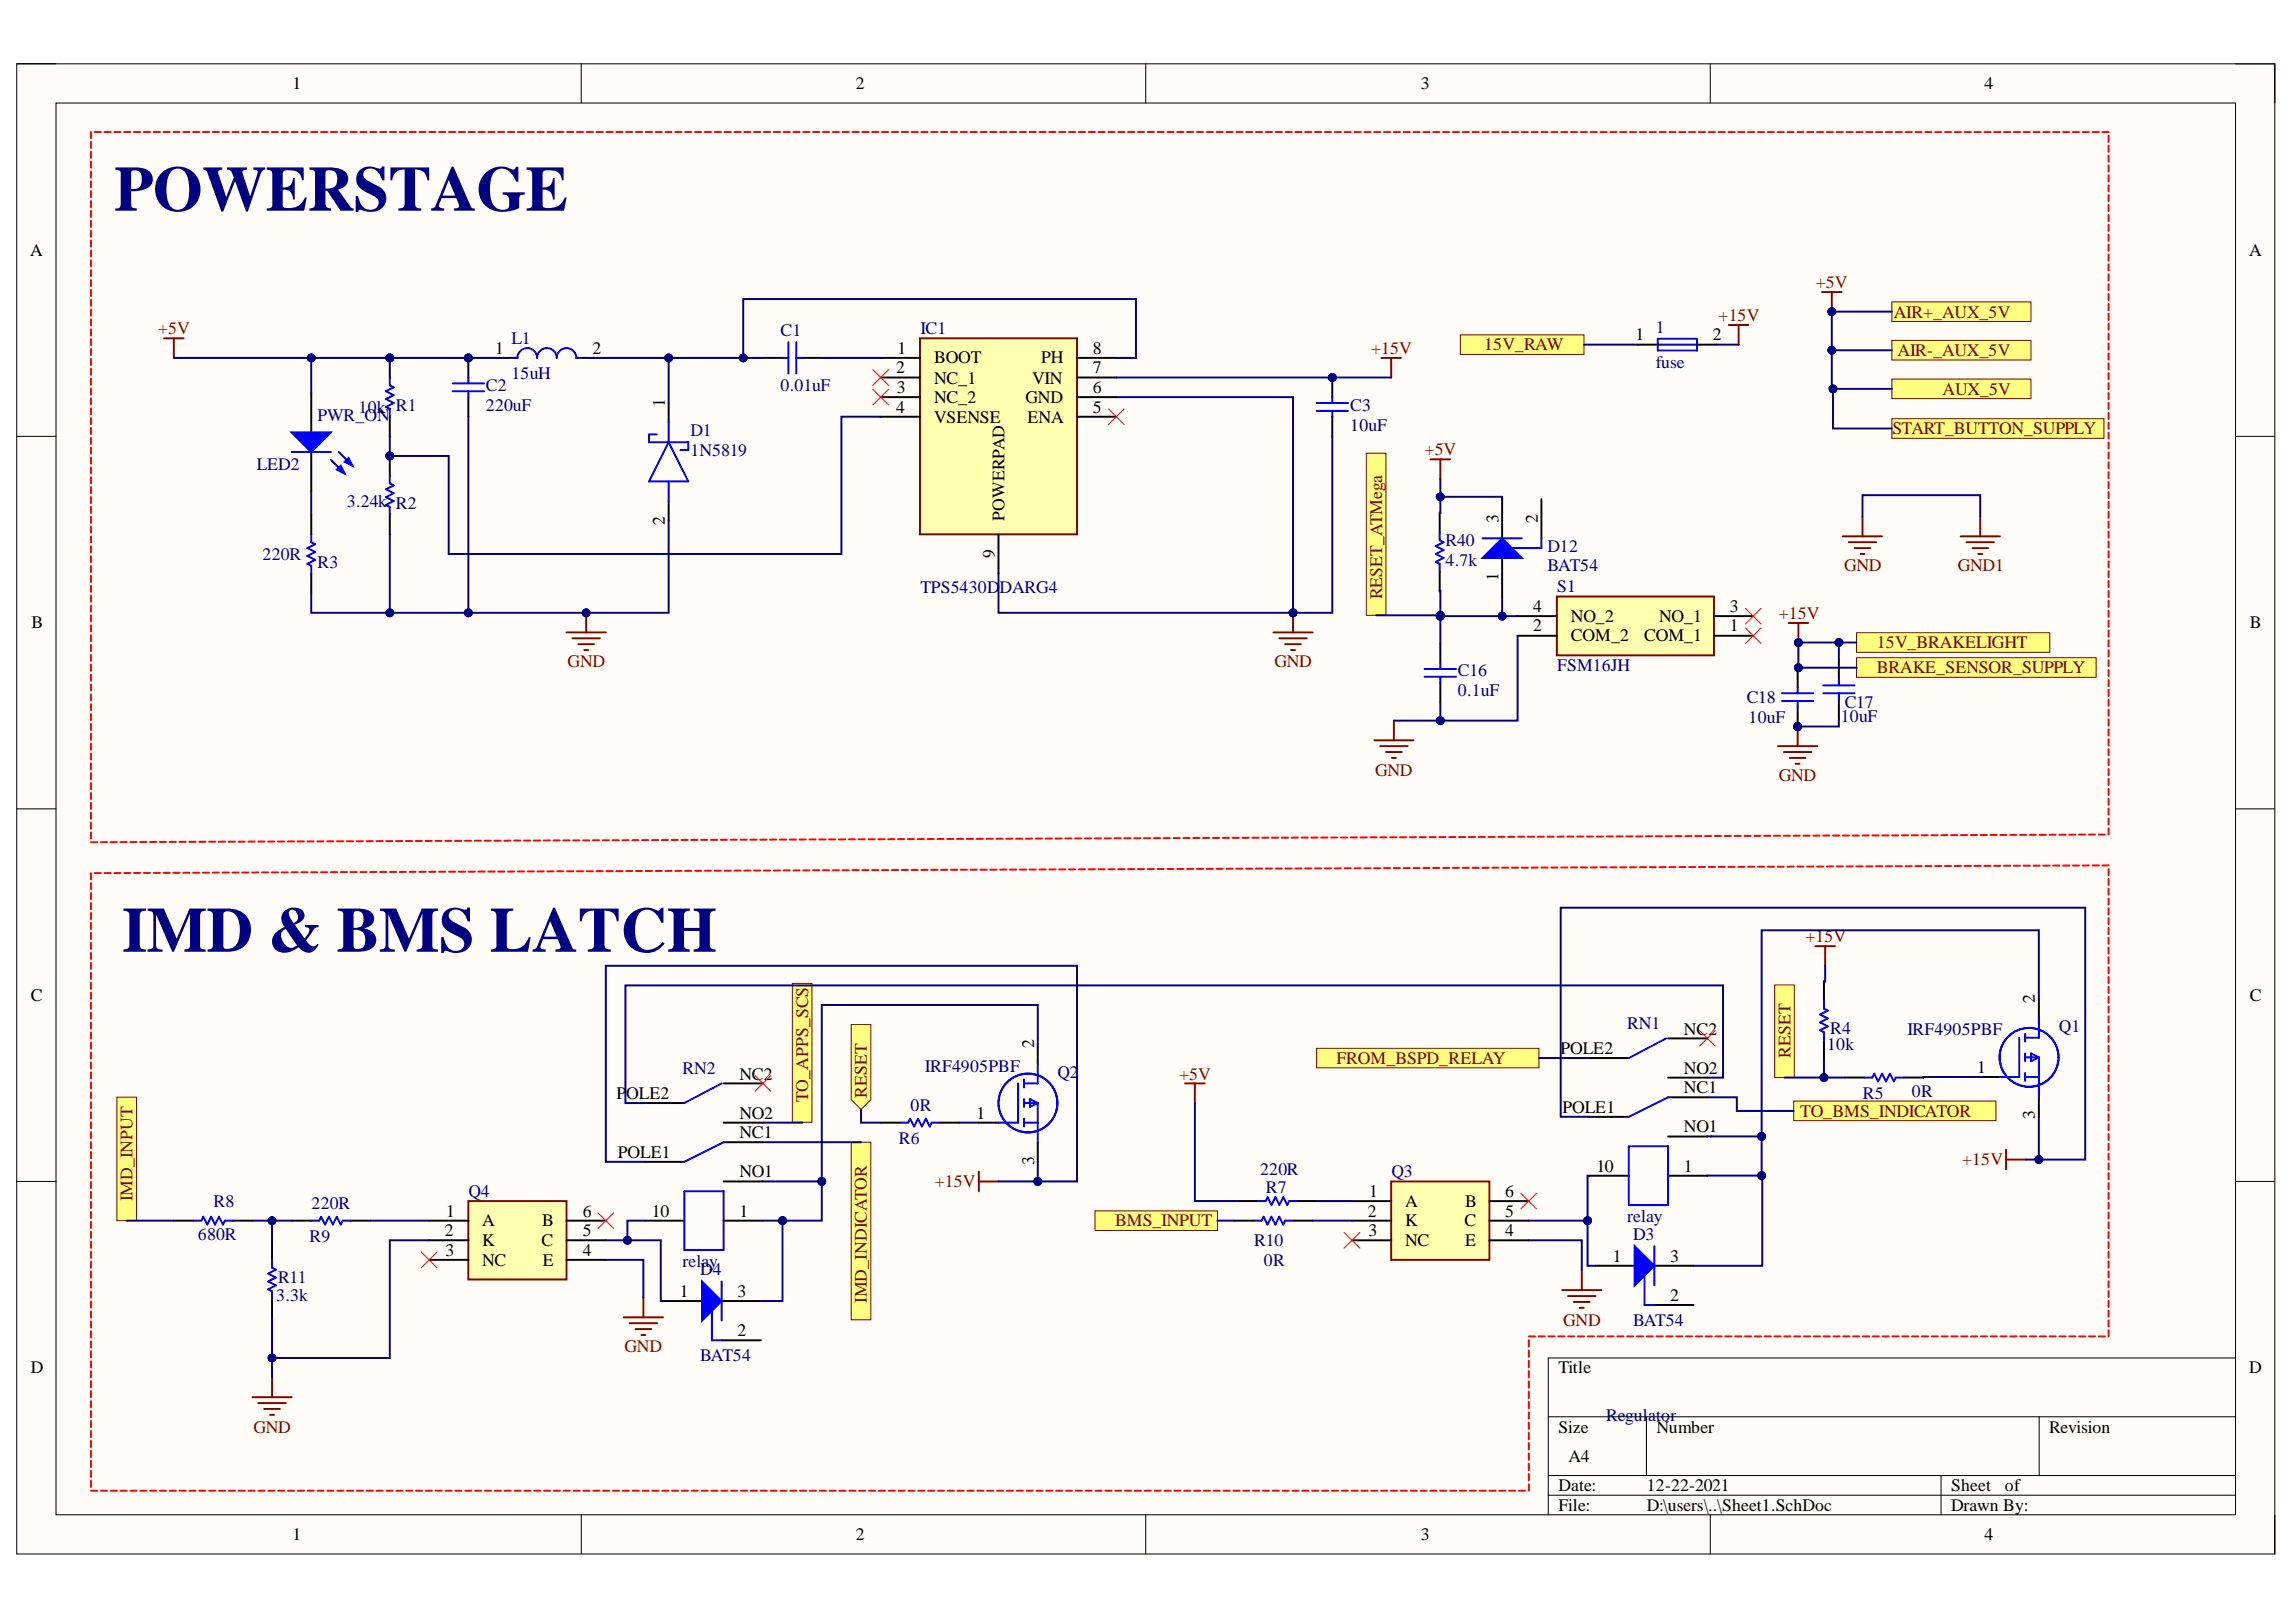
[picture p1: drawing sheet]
<svg xmlns="http://www.w3.org/2000/svg" width="297mm" height="210mm" viewBox="0 0 297 210" stroke-linecap="round" stroke-linejoin="round" font-family="sans-serif">
<defs><g id="words">
<g font-size="8.3" fill="#000080">
<text x="14.8" y="27.3">POWERSTAGE</text>
<text x="15.8" y="123.2">IMD &amp; BMS LATCH</text>
</g>
<g font-size="2.3">
<text x="37.9" y="11.6">1</text>
<text x="110.7" y="11.6">2</text>
<text x="183.8" y="11.6">3</text>
<text x="256.7" y="11.6">4</text>
<text x="3.9" y="33.1">A</text>
<text x="291" y="33.1">A</text>
<text x="64.1" y="45.8">1</text>
<text x="76.6" y="45.8">2</text>
<text x="116.1" y="45.8">1</text>
<text x="120.8" y="47">BOOT</text>
<text x="134.7" y="47">PH</text>
<text x="141.4" y="45.8">8</text>
<text x="211.6" y="44.1">1</text>
<text x="221.6" y="44.1">2</text>
<text x="86" y="52.7" transform="rotate(-90 86 52.7)">1</text>
<text x="115.9" y="48.3">2</text>
<text x="115.9" y="53.4">4</text>
<text x="116" y="50.9">3</text>
<text x="120.8" y="49.6">NC_1</text>
<text x="120.8" y="52.2">NC_2</text>
<text x="132.7" y="52.2">GND</text>
<text x="133.5" y="49.6">VIN</text>
<text x="141.4" y="48.3">7</text>
<text x="141.4" y="50.9">6</text>
<text x="141.4" y="53.4">5</text>
<text x="120.8" y="54.7">VSENSE</text>
<text x="132.9" y="54.7">ENA</text>
<text x="86" y="68" transform="rotate(-90 86 68)">2</text>
<text x="130" y="67.4" transform="rotate(-90 130 67.4)">POWERPAD</text>
<text x="193.9" y="67.6" transform="rotate(-90 193.9 67.6)">3</text>
<text x="198.9" y="67.6" transform="rotate(-90 198.9 67.6)">2</text>
<text x="128.7" y="72.3" transform="rotate(-90 128.7 72.3)">9</text>
<text x="193.9" y="75.1" transform="rotate(-90 193.9 75.1)">1</text>
<text x="4.1" y="81.3">B</text>
<text x="198.3" y="81.7">2</text>
<text x="198.3" y="79.2">4</text>
<text x="203.2" y="83">COM_2</text>
<text x="203.2" y="80.4">NO_2</text>
<text x="212.7" y="83">COM_1</text>
<text x="214.7" y="80.4">NO_1</text>
<text x="223.8" y="81.7">1</text>
<text x="223.8" y="79.2">3</text>
<text x="291" y="81.3">B</text>
<text x="4" y="129.5">C</text>
<text x="263.2" y="129.7" transform="rotate(-90 263.2 129.7)">2</text>
<text x="291" y="129.5">C</text>
<text x="133.8" y="135.7" transform="rotate(-90 133.8 135.7)">2</text>
<text x="201.9" y="136.4">POLE2</text>
<text x="217.9" y="133.9">NC2</text>
<text x="79.8" y="142.2">POLE2</text>
<text x="95.7" y="139.7">NC2</text>
<text x="217.9" y="141.5">NC1</text>
<text x="217.9" y="139">NO2</text>
<text x="255.8" y="138.9">1</text>
<text x="79.9" y="149.8">POLE1</text>
<text x="95.7" y="147.3">NC1</text>
<text x="95.7" y="144.8">NO2</text>
<text x="126.3" y="144.8">1</text>
<text x="202.1" y="144">POLE1</text>
<text x="217.9" y="146.5">NO1</text>
<text x="263.2" y="144.9" transform="rotate(-90 263.2 144.9)">3</text>
<text x="95.7" y="152.4">NO1</text>
<text x="133.8" y="150.8" transform="rotate(-90 133.8 150.8)">3</text>
<text x="177.1" y="154.9">1</text>
<text x="194.7" y="154.9">6</text>
<text x="206.5" y="151.6">10</text>
<text x="217.9" y="151.6">1</text>
<text x="57.5" y="160">2</text>
<text x="57.7" y="157.4">1</text>
<text x="62.4" y="158.7">A</text>
<text x="62.4" y="161.2">K</text>
<text x="70.1" y="161.2">C</text>
<text x="70.1" y="158.7">B</text>
<text x="75.4" y="157.4">6</text>
<text x="75.4" y="160">5</text>
<text x="84.3" y="157.4">10</text>
<text x="95.7" y="157.4">1</text>
<text x="177" y="157.4">2</text>
<text x="177" y="160">3</text>
<text x="181.8" y="156.2">A</text>
<text x="181.8" y="158.7">K</text>
<text x="181.8" y="161.2">NC</text>
<text x="189.5" y="158.7">C</text>
<text x="189.6" y="156.2">B</text>
<text x="189.6" y="161.2">E</text>
<text x="194.7" y="157.4">5</text>
<text x="194.7" y="160">4</text>
<text x="57.6" y="162.5">3</text>
<text x="62.4" y="163.8">NC</text>
<text x="70.2" y="163.8">E</text>
<text x="75.4" y="162.5">4</text>
<text x="88" y="167.8">1</text>
<text x="95.4" y="167.8">3</text>
<text x="208.7" y="163.3">1</text>
<text x="216.1" y="163.3">3</text>
<text x="95.4" y="172.9">2</text>
<text x="216.1" y="168.3">2</text>
<text x="4" y="177.7">D</text>
<text x="201.6" y="177.7">Title</text>
<text x="291" y="177.7">D</text>
<text x="201.6" y="185.4">Size</text>
<text x="214.3" y="185.4">Number</text>
<text x="265.1" y="185.4">Revision</text>
<text x="202.9" y="189.2">A4</text>
<text x="201.6" y="193">Date:</text>
<text x="201.6" y="195.5">File:</text>
<text x="213" y="193">12-22-2021</text>
<text x="213" y="195.5">D:\users\..\Sheet1.SchDoc</text>
<text x="252.4" y="193">Sheet</text>
<text x="252.4" y="195.5">Drawn By:</text>
<text x="259.4" y="193">of</text>
<text x="37.9" y="199.3">1</text>
<text x="110.7" y="199.3">2</text>
<text x="183.8" y="199.3">3</text>
<text x="256.7" y="199.3">4</text>
</g>
<g font-size="2.3" fill="#800000">
<text x="222.3" y="41.5">+15V</text>
<text x="234.9" y="37.2">+5V</text>
<text x="245" y="41.1">AIR+_AUX_5V</text>
<text x="20.5" y="43.2">+5V</text>
<text x="177.4" y="45.8">+15V</text>
<text x="192" y="45.3">15V_RAW</text>
<text x="245.5" y="46.1">AIR-_AUX_5V</text>
<text x="251.3" y="51.1">AUX_5V</text>
<text x="184.3" y="58.9">+5V</text>
<text x="244.8" y="56.2">START_BUTTON_SUPPLY</text>
<text x="178.8" y="77.6" transform="rotate(-90 178.8 77.6)">RESET_ATMega</text>
<text x="238.6" y="73.9">GND</text>
<text x="253.3" y="73.9">GND1</text>
<text x="230.1" y="80.1">+15V</text>
<text x="242.8" y="83.9">15V_BRAKELIGHT</text>
<text x="73.4" y="86.4">GND</text>
<text x="164.9" y="86.4">GND</text>
<text x="242.8" y="87.1">BRAKE_SENSOR_SUPPLY</text>
<text x="177.9" y="100.4">GND</text>
<text x="230.1" y="101.1">GND</text>
<text x="233.6" y="121.9">+15V</text>
<text x="172.9" y="137.7">FROM_BSPD_RELAY</text>
<text x="231.6" y="136.9" transform="rotate(-90 231.6 136.9)">RESET</text>
<text x="104.5" y="142.7" transform="rotate(-90 104.5 142.7)">TO_APPS_SCS</text>
<text x="112.1" y="142.1" transform="rotate(-90 112.1 142.1)">RESET</text>
<text x="152.5" y="139.7">+5V</text>
<text x="232.9" y="144.5">TO_BMS_INDICATOR</text>
<text x="17.2" y="155.4" transform="rotate(-90 17.2 155.4)">IMD_INPUT</text>
<text x="120.9" y="153.6">+15V</text>
<text x="253.9" y="150.8">+15V</text>
<text x="144.3" y="158.7">BMS_INPUT</text>
<text x="112.1" y="168.6" transform="rotate(-90 112.1 168.6)">IMD_INDICATOR</text>
<text x="202.2" y="171.5">GND</text>
<text x="80.8" y="175">GND</text>
<text x="32.8" y="185.4">GND</text>
</g>
<g font-size="2.3" fill="#000080">
<text x="66.2" y="44.5">L1</text>
<text x="101" y="43.5">C1</text>
<text x="119.1" y="43.2">IC1</text>
<text x="214.2" y="43.1">1</text>
<text x="214.2" y="47.6">fuse</text>
<text x="46.4" y="53.4">10k R1</text>
<text x="62.9" y="50.6">C2</text>
<text x="62.9" y="53.2">220uF</text>
<text x="66.2" y="49">15uH</text>
<text x="101" y="50.6">0.01uF</text>
<text x="174.7" y="53.2">C3</text>
<text x="41.1" y="54.4">PWR_ON</text>
<text x="89.3" y="56.5">D1</text>
<text x="89.3" y="59">1N5819</text>
<text x="174.7" y="55.7">10uF</text>
<text x="33.2" y="60.8">LED2</text>
<text x="44.9" y="65.6">3.24k R2</text>
<text x="187" y="70.7">R40</text>
<text x="200.2" y="71.4">D12</text>
<text x="34" y="72.4">220R</text>
<text x="41.1" y="73.4">R3</text>
<text x="119.1" y="76.7">TPS5430D</text>
<text x="129.3" y="76.7">DARG4</text>
<text x="187" y="73.2">4.7k</text>
<text x="200.2" y="73.9">BAT54</text>
<text x="201.5" y="76.6">S1</text>
<text x="188.6" y="87.5">C16</text>
<text x="201.5" y="86.8">FSM16JH</text>
<text x="188.6" y="90.1">0.1uF</text>
<text x="226" y="91">C18</text>
<text x="226.2" y="93.5">10uF</text>
<text x="238.1" y="93.4">10uF</text>
<text x="238.7" y="91.7">C17</text>
<text x="210.5" y="133.1">RN1</text>
<text x="236.4" y="135.9">10k</text>
<text x="236.8" y="133.8">R4</text>
<text x="246.8" y="133.9">IRF4905PBF</text>
<text x="266.4" y="133.5">Q1</text>
<text x="88.3" y="139">RN2</text>
<text x="117.8" y="143.8">0R</text>
<text x="119.7" y="138.8">IRF4905PBF</text>
<text x="136.8" y="139.5">Q2</text>
<text x="241" y="142.2">R5</text>
<text x="247.4" y="142">0R</text>
<text x="116.3" y="148.1">R6</text>
<text x="60.6" y="154.9">Q4</text>
<text x="163" y="152.1">220R</text>
<text x="163.8" y="154.4">R7</text>
<text x="180" y="152.4">Q3</text>
<text x="25.6" y="160.5">680R</text>
<text x="27.6" y="156.2">R8</text>
<text x="40.1" y="160.7">R9</text>
<text x="40.3" y="156.4">220R</text>
<text x="162.3" y="161.2">R10</text>
<text x="210.5" y="158.2">relay</text>
<text x="211.3" y="160.5">D3</text>
<text x="36" y="166">R11</text>
<text x="88.3" y="164">relay</text>
<text x="90.6" y="165">D4</text>
<text x="163.5" y="163.8">0R</text>
<text x="35.7" y="168.3">3.3k</text>
<text x="211.3" y="171.6">BAT54</text>
<text x="90.6" y="176.2">BAT54</text>
<text x="207.8" y="183.9">Regul</text>
<text x="213.2" y="183.9">ator</text>
</g>
</g></defs>
<path d="M2.2 8.3h292.1v192.8h-292.1z" fill-rule="evenodd" fill="#fffcf8"/>
<path d="M2.2 8.3h292.1v192.8h-292.1z" fill="none" stroke="#000" stroke-width=".13"/>
<path d="M7.2 13.3h282v182.7h-282z" fill-rule="evenodd" fill="#fffcf8"/>
<g fill="none" stroke="#000" stroke-width=".13">
<path d="M2.2 8.3h5M7.2 13.3h282v182.7h-282zM75.2 8.3v5M148.2 8.3v5M221.3 8.3v5M289.2 8.3h5.1v5M2.2 56.5h5M289.2 56.5h5.1M2.2 104.7h5M289.2 104.7h5.1M2.2 152.9h5M289.2 152.9h5.1"/>
<path d="M289.2 175.7h-88.9v20.3M75.2 196v5.1M148.2 196v5.1M200.3 183.3h88.9M200.3 191h88.9M200.3 193.5h88.9M213 183.3v7.7M221.3 196v5.1M251.1 191v5M263.8 183.3v7.7M294.3 196v5.1"/>
</g>
<g fill="none" stroke="#f00" stroke-width=".25">
<path d="M11.8 17.1v.8M11.8 18.4v.8M11.8 19.6v.8M12.2 17.1h.8M13.5 17.1h.8M14.8 17.1h.8M16.1 17.1h.8M17.3 17.1h.8M18.6 17.1h.8M19.9 17.1h.8M21.2 17.1h.8M22.4 17.1h.8"/>
<path d="M23.7 17.1h.8M25 17.1h.8M26.3 17.1h.7M27.5 17.1h.8M28.8 17.1h.8M30.1 17.1h.8M31.3 17.1h.8M32.6 17.1h.8M33.9 17.1h.8M35.2 17.1h.8M36.4 17.1h.8M37.7 17.1h.8"/>
<path d="M39 17.1h.8M40.3 17.1h.8M41.5 17.1h.8M42.8 17.1h.8M44.1 17.1h.8M45.3 17.1h.8M46.6 17.1h.8M47.9 17.1h.8M49.2 17.1h.8M50.4 17.1h.8M51.7 17.1h.8M53 17.1h.8"/>
<path d="M54.3 17.1h.8M55.5 17.1h.8M56.8 17.1h.8M58.1 17.1h.8M59.4 17.1h.8M60.6 17.1h.8M61.9 17.1h.8M63.2 17.1h.8M64.4 17.1h.8M65.7 17.1h.8M67 17.1h.8M68.3 17.1h.8"/>
<path d="M69.5 17.1h.8M70.8 17.1h.8M72.1 17.1h.8M73.4 17.1h.8M74.6 17.1h.8M75.9 17.1h.8M77.2 17.1h.8M78.5 17.1h.8M79.7 17.1h.8M81 17.1h.8M82.3 17.1h.8M83.5 17.1h.8"/>
<path d="M84.8 17.1h.8M86.1 17.1h.8M87.4 17.1h.8M88.6 17.1h.8M89.9 17.1h.8M91.2 17.1h.8M92.5 17.1h.8M93.7 17.1h.8M95 17.1h.8M96.3 17.1h.8M97.6 17.1h.8M98.8 17.1h.8"/>
<path d="M100.1 17.1h.8M101.4 17.1h.8M102.7 17.1h.7M103.9 17.1h.8M105.2 17.1h.8M106.5 17.1h.8M107.7 17.1h.8M109 17.1h.8M110.3 17.1h.8M111.6 17.1h.8M112.8 17.1h.8M114.1 17.1h.8"/>
<path d="M115.4 17.1h.8M116.7 17.1h.8M117.9 17.1h.8M119.2 17.1h.8M120.5 17.1h.8M121.7 17.1h.8M123 17.1h.8M124.3 17.1h.8M125.6 17.1h.8M126.8 17.1h.8M128.1 17.1h.8M129.4 17.1h.8"/>
<path d="M130.7 17.1h.8M131.9 17.1h.8M133.2 17.1h.8M134.5 17.1h.8M135.8 17.1h.7M137 17.1h.8M138.3 17.1h.8M139.6 17.1h.8M140.8 17.1h.8M142.1 17.1h.8M143.4 17.1h.8M144.7 17.1h.8"/>
<path d="M145.9 17.1h.8M147.2 17.1h.8M148.5 17.1h.8M149.8 17.1h.8M151 17.1h.8M152.3 17.1h.8M153.6 17.1h.8M154.9 17.1h.7M156.1 17.1h.8M157.4 17.1h.8M158.7 17.1h.8M159.9 17.1h.8"/>
<path d="M161.2 17.1h.8M162.5 17.1h.8M163.8 17.1h.8M165 17.1h.8M166.3 17.1h.8M167.6 17.1h.8M168.9 17.1h.8M170.1 17.1h.8M171.4 17.1h.8M172.7 17.1h.8M173.9 17.1h.9M175.2 17.1h.8"/>
<path d="M176.5 17.1h.8M177.8 17.1h.8M179.1 17.1h.7M180.3 17.1h.8M181.6 17.1h.8M182.9 17.1h.8M184.1 17.1h.8M185.4 17.1h.8M186.7 17.1h.8M188 17.1h.8M189.2 17.1h.8M190.5 17.1h.8"/>
<path d="M191.8 17.1h.8M193.1 17.1h.8M194.3 17.1h.8M195.6 17.1h.8M196.9 17.1h.8M198.2 17.1h.7M199.4 17.1h.8M200.7 17.1h.8M202 17.1h.8M203.2 17.1h.8M204.5 17.1h.8M205.8 17.1h.8"/>
<path d="M207.1 17.1h.8M208.3 17.1h.8M209.6 17.1h.8M210.9 17.1h.8M212.2 17.1h.7M213.4 17.1h.8M214.7 17.1h.8M216 17.1h.8M217.2 17.1h.8M218.5 17.1h.8M219.8 17.1h.8M221.1 17.1h.8"/>
<path d="M222.3 17.1h.8M223.6 17.1h.8M224.9 17.1h.8M226.2 17.1h.8M227.4 17.1h.8M228.7 17.1h.8M230 17.1h.8M231.3 17.1h.7M232.5 17.1h.8M233.8 17.1h.8M235.1 17.1h.8M236.3 17.1h.8"/>
<path d="M237.6 17.1h.8M238.9 17.1h.8M240.2 17.1h.8M241.4 17.1h.8M242.7 17.1h.8M244 17.1h.8M245.3 17.1h.8M246.5 17.1h.8M247.8 17.1h.8M249.1 17.1h.8M250.4 17.1h.7M251.6 17.1h.8"/>
<path d="M252.9 17.1h.8M254.2 17.1h.8M255.4 17.1h.8M256.7 17.1h.8M258 17.1h.8M259.3 17.1h.8M260.5 17.1h.8M261.8 17.1h.8M263.1 17.1h.8M264.4 17.1h.8M265.6 17.1h.8M266.9 17.1h.8"/>
<path d="M268.2 17.1h.8M269.5 17.1h.7M270.7 17.1h.8M272 17.1h.8M272.8 17.6v.8M272.8 18.8v.8M11.8 20.9v.8M11.8 22.2v.8M11.8 23.5v.8M11.8 24.7v.8M11.8 26v.8M11.8 27.3v.8"/>
<path d="M11.8 28.6v.8M11.8 29.8v.8M11.8 31.1v.8M11.8 32.4v.8M11.8 33.7v.8M11.8 35v.8M11.8 36.2v.8M11.8 37.5v.8M11.8 38.8v.8M272.8 20.1v.8M272.8 21.4v.8M272.8 22.7v.8"/>
<path d="M272.8 24v.8M272.8 25.2v.9M272.8 26.5v.8M272.8 27.8v.8M272.8 29.1v.8M272.8 30.4v.8M272.8 31.7v.8M272.8 32.9v.8M272.8 34.2v.8M272.8 35.5v.8M272.8 36.8v.8M272.8 38v.9"/>
<path d="M272.8 39.3v.8M11.8 40.1v.8M11.8 41.3v.8M11.8 42.6v.8M11.8 43.9v.8M11.8 45.2v.8M11.8 46.4v.8M11.8 47.7v.8M11.8 49v.8M11.8 50.3v.8M11.8 51.6v.7M11.8 52.8v.8"/>
<path d="M11.8 54.1v.8M11.8 55.4v.8M11.8 56.7v.8M11.8 57.9v.8M11.8 59.2v.8M272.8 40.6v.8M272.8 41.9v.8M272.8 43.2v.8M272.8 44.5v.8M272.8 45.7v.8M272.8 47v.8M272.8 48.3v.8"/>
<path d="M272.8 49.6v.8M272.8 50.9v.8M272.8 52.1v.8M272.8 53.4v.8M272.8 54.7v.8M272.8 56v.8M272.8 57.3v.8M272.8 58.5v.8M272.8 59.8v.8M11.8 60.5v.8M11.8 61.8v.8M11.8 63v.8"/>
<path d="M11.8 64.3v.8M11.8 65.6v.8M11.8 66.9v.8M11.8 68.1v.8M11.8 69.4v.8M11.8 70.7v.8M11.8 72v.8M11.8 73.3v.7M11.8 74.5v.8M11.8 75.8v.8M11.8 77.1v.8M11.8 78.4v.8"/>
<path d="M11.8 79.6v.8M272.8 61.1v.8M272.8 62.4v.8M272.8 63.7v.8M272.8 64.9v.8M272.8 66.2v.8M272.8 67.5v.8M272.8 68.8v.8M272.8 70.1v.8M272.8 71.3v.8M272.8 72.6v.8M272.8 73.9v.8"/>
<path d="M272.8 75.2v.8M272.8 76.5v.8M272.8 77.7v.8M272.8 79v.8M11.8 80.9v.8M11.8 82.2v.8M11.8 83.5v.8M11.8 84.7v.8M11.8 86v.8M11.8 87.3v.8M11.8 88.6v.8M11.8 89.8v.8"/>
<path d="M11.8 91.1v.8M11.8 92.4v.8M11.8 93.7v.8M11.8 95v.7M11.8 96.2v.8M11.8 97.5v.8M11.8 98.8v.8M272.8 80.3v.8M272.8 81.6v.8M272.8 82.9v.8M272.8 84.2v.8M272.8 85.4v.8"/>
<path d="M272.8 86.7v.8M272.8 88v.8M272.8 89.3v.8M272.8 90.6v.7M272.8 91.8v.8M272.8 93.1v.8M272.8 94.4v.8M272.8 95.7v.8M272.8 97v.8M272.8 98.2v.8M272.8 99.5v.8M11.8 100.1v.8"/>
<path d="M11.8 101.3v.8M11.8 102.6v.8M11.8 103.9v.8M11.8 105.2v.8M11.8 106.4v.8M11.8 107.7v.8M11.8 109h.8M13.8 109h-.8M15.1 109h-.8M16.4 109h-.8M17.7 109h-.8M18.9 109h-.8"/>
<path d="M20.2 109h-.8M21.5 109h-.8M22.7 109h-.7M23.2 109h.8M24.5 108.9h.8M25.8 108.9h.8M27 108.9h.8M28.3 108.9h.8M30.4 108.9h-.8M31.7 108.9h-.8M32.9 108.9h-.8M34.2 108.9h-.8"/>
<path d="M35.5 108.9h-.8M36.8 108.9h-.8M38 108.9h-.8M39.3 108.9h-.8M39.8 108.9h.8M41.1 108.9h.7M42.3 108.9h.8M43.6 108.9h.8M44.9 108.9h.8M46.9 108.9h-.8M48.2 108.9h-.8M49.5 108.9h-.8"/>
<path d="M50.8 108.8l-.8 .1M52 108.8h-.8M53.3 108.8h-.8M54.6 108.8h-.8M55.9 108.8h-.8M56.3 108.8h.8M57.6 108.8h.8M58.9 108.8h.8M60.2 108.8h.7M61.4 108.8h.8M62.7 108.8h.8M64.8 108.8h-.8"/>
<path d="M66 108.8h-.8M67.3 108.8h-.8M68.6 108.8h-.8M69.9 108.8h-.8M71.1 108.8h-.8M72.4 108.8h-.8M72.9 108.8h.8M74.2 108.8h.8M75.4 108.7h.8M76.7 108.7h.8M78 108.7h.8M79.3 108.7h.8"/>
<path d="M81.3 108.7h-.8M82.6 108.7h-.8M83.9 108.7h-.8M85.1 108.7h-.8M86.4 108.7h-.8M87.7 108.7h-.8M89 108.7h-.8M89.4 108.7h.8M90.7 108.7h.8M92 108.7h.8M93.3 108.7h.8M94.5 108.7h.8"/>
<path d="M95.8 108.7h.8M97.9 108.7h-.8M99.1 108.7h-.7M100.4 108.7h-.8M101.7 108.6l-.8 .1M103 108.6h-.8M104.2 108.6h-.8M105.5 108.6h-.8M106 108.6h.8M107.3 108.6h.8M108.5 108.6h.8M109.8 108.6h.8"/>
<path d="M111.1 108.6h.8M112.4 108.6h.8M114.4 108.6h-.8M115.7 108.6h-.8M117 108.6h-.8M118.2 108.6h-.7M119.5 108.6h-.8M120.8 108.6h-.8M122.1 108.6h-.8M122.5 108.6h.8M123.8 108.6h.8M125.1 108.6h.8"/>
<path d="M126.4 108.6h.8M127.6 108.5h.8M128.9 108.5h.8M131 108.5h-.8M132.2 108.5h-.7M133.5 108.5h-.8M134.8 108.5h-.8M136.1 108.5h-.8M137.3 108.5h-.8M138.6 108.5h-.8M139.1 108.5h.8M140.4 108.5h.8"/>
<path d="M141.6 108.5h.8M142.9 108.5h.8M144.2 108.5h.8M145.5 108.5h.8M147.5 108.5h-.8M148.8 108.5h-.8M150.1 108.5h-.8M151.3 108.5h-.7M152.6 108.5h-.8M153.9 108.4l-.8 .1M155.2 108.4h-.8M156.4 108.4h-.8"/>
<path d="M156.9 108.4h.8M158.2 108.4h.8M159.5 108.4h.8M160.7 108.4h.8M162 108.4h.8M164.1 108.4h-.8M165.4 108.4h-.8M166.6 108.4h-.8M167.9 108.4h-.8M169.2 108.4h-.8M170.5 108.4h-.8M171.7 108.4h-.8"/>
<path d="M172.2 108.4h.8M173.5 108.4h.8M174.8 108.4h.7M176 108.4h.8M177.3 108.4h.8M178.6 108.4h.8M179.8 108.3h.8M181.1 108.3h.8M183.2 108.3h-.8M183.7 108.3h.8M185.7 108.3h-.8M186.2 108.3h.8"/>
<path d="M188.3 108.3h-.8M188.8 108.3h.8M190 108.3h.8M191.3 108.3h.8M192.6 108.3h.8M193.9 108.3h.7M195.1 108.3h.8M196.4 108.3h.8M197.7 108.3h.8M199.7 108.3h-.8M200.2 108.3h.8M202.3 108.3h-.8"/>
<path d="M202.8 108.3h.8M204.8 108.3h-.8M205.3 108.3h.8M206.6 108.3h.8M207.9 108.2h.8M209.1 108.2h.8M210.4 108.2h.8M211.7 108.2h.8M212.9 108.2h.8M214.2 108.2h.8M216.3 108.2h-.8M216.8 108.2h.8"/>
<path d="M218.8 108.2h-.8M219.3 108.2h.8M221.4 108.2h-.8M221.9 108.2h.8M223.1 108.2h.8M224.4 108.2h.8M225.7 108.2h.8M227 108.2h.7M228.2 108.2h.8M229.5 108.2h.8M230.8 108.2h.8M232.8 108.1l-.8 .1"/>
<path d="M233.3 108.1h.8M235.4 108.1h-.8M235.9 108.1h.8M237.9 108.1h-.8M238.4 108.1h.8M239.7 108.1h.8M241 108.1h.8M242.2 108.1h.8M243.5 108.1h.8M244.8 108.1h.8M246.1 108.1h.7M247.3 108.1h.8"/>
<path d="M249.4 108.1h-.8M249.9 108.1h.8M251.9 108.1h-.8M252.4 108.1h.8M254.5 108.1h-.8M255 108.1h.8M257 108.1h-.8M257.5 108.1h.8M258.8 108.1h.8M260.1 108h.8M261.3 108h.8M262.6 108h.8"/>
<path d="M263.9 108h.8M265.9 108h-.7M266.4 108h.8M268.5 108h-.8M269 108h.8M271 108h-.8M271.5 108h.8M272.8 100.8v.8M272.8 102.1v.8M272.8 103.4v.8M272.8 104.6v.8M272.8 105.9v.8"/>
<path d="M272.8 107.2v.8"/>
</g>
<path d="M80.7 170.5h5.1M81.5 171.2h3.5M82.2 172h2M83 172.8h.5M83.2 167.9v2.6" fill="none" stroke="#800000" stroke-width=".25"/>
<path d="M170.3 135.7h28.8v2.5h-28.8z" fill-rule="evenodd" fill="#ffff80"/>
<path d="M170.3 135.7h28.8v2.5h-28.8z" fill="none" stroke="#800000" stroke-width=".13"/>
<g fill="none" stroke="#f00" stroke-width=".25">
<path d="M11.8 113v.8M11.8 114.3v.8M11.8 115.6v.8M11.8 116.9v.8M11.8 118.1v.9M11.8 119.4v.8M12.2 113h.8M14.3 113h-.8M15.6 113h-.8M16.9 113h-.8M18.1 113h-.8M19.4 113h-.8"/>
<path d="M20.7 113h-.8M22 112.9l-.8 .1M22.4 112.9h.8M23.7 112.9h.8M25 112.9h.8M26.3 112.9h.7M27.5 112.9h.8M28.8 112.9h.8M30.9 112.9h-.8M32.1 112.9h-.8M33.4 112.9h-.8M34.7 112.9h-.8"/>
<path d="M36 112.9h-.8M37.2 112.9h-.8M38.5 112.9h-.8M39 112.9h.8M40.3 112.9h.8M41.5 112.9h.8M42.8 112.9h.8M44.1 112.9h.8M45.3 112.9h.8M47.4 112.9h-.8M48.7 112.8l-.8 .1M50 112.8h-.8"/>
<path d="M51.2 112.8h-.8M52.5 112.8h-.8M53.8 112.8h-.8M55.1 112.8h-.8M55.5 112.8h.8M56.8 112.8h.8M58.1 112.8h.8M59.4 112.8h.8M60.6 112.8h.8M61.9 112.8h.8M64 112.8h-.8M65.2 112.8h-.8"/>
<path d="M66.5 112.8h-.8M67.8 112.8h-.8M69.1 112.8h-.8M70.3 112.8h-.8M71.6 112.8h-.8M72.9 112.8h-.8M73.4 112.8h.8M74.6 112.7h.8M75.9 112.7h.8M77.2 112.7h.8M78.5 112.7h.8M80.5 112.7h-.8"/>
<path d="M81.8 112.7h-.8M83.1 112.7h-.8M84.3 112.7h-.8M85.6 112.7h-.8M86.9 112.7h-.8M88.2 112.7h-.8M89.4 112.7h-.8M89.9 112.7h.8M91.2 112.7h.8M92.5 112.7h.8M93.7 112.7h.8M95 112.7h.8"/>
<path d="M97.1 112.7h-.8M98.4 112.7h-.8M99.6 112.7h-.8M100.9 112.6l-.8 .1M102.2 112.6h-.8M103.4 112.6h-.7M104.7 112.6h-.8M106 112.6h-.8M106.5 112.6h.8M107.7 112.6h.8M109 112.6h.8M110.3 112.6h.8"/>
<path d="M111.6 112.6h.8M113.6 112.6h-.8M114.9 112.6h-.8M116.2 112.6h-.8M117.5 112.6h-.8M118.7 112.6h-.8M120 112.6h-.8M121.3 112.6h-.8M122.5 112.6h-.8M123 112.6h.8M124.3 112.6h.8M125.6 112.6h.8"/>
<path d="M126.8 112.5h.8M128.1 112.5h.8M130.2 112.5h-.8M131.5 112.5h-.8M132.7 112.5h-.8M134 112.5h-.8M135.3 112.5h-.8M136.5 112.5h-.7M137.8 112.5h-.8M139.1 112.5h-.8M139.6 112.5h.8M140.8 112.5h.8"/>
<path d="M142.1 112.5h.8M143.4 112.5h.8M144.7 112.5h.8M146.7 112.5h-.8M148 112.5h-.8M149.3 112.5h-.8M150.6 112.5h-.8M151.8 112.5h-.8M153.1 112.4l-.8 .1M154.4 112.4h-.8M155.6 112.4h-.7M156.1 112.4h.8"/>
<path d="M157.4 112.4h.8M158.7 112.4h.8M159.9 112.4h.8M161.2 112.4h.8M162.5 112.4h.8M164.6 112.4h-.8M165.8 112.4h-.8M167.1 112.4h-.8M168.4 112.4h-.8M169.7 112.4h-.8M170.9 112.4h-.8M172.2 112.4h-.8"/>
<path d="M173.5 112.4h-.8M173.9 112.4h.9M175.2 112.4h.8M176.5 112.4h.8M177.8 112.4h.8M179.1 112.3h.7M180.3 112.3h.8M182.4 112.3h-.8M182.9 112.3h.8M184.9 112.3h-.8M185.4 112.3h.8M187.5 112.3h-.8"/>
<path d="M188 112.3h.8M190 112.3h-.8M190.5 112.3h.8M191.8 112.3h.8M193.1 112.3h.8M194.3 112.3h.8M195.6 112.3h.8M196.9 112.3h.8M198.9 112.3h-.7M199.4 112.3h.8M201.5 112.3h-.8M202 112.3h.8"/>
<path d="M204 112.3h-.8M204.5 112.3h.8M206.6 112.2l-.8 .1M207.1 112.2h.8M208.3 112.2h.8M209.6 112.2h.8M210.9 112.2h.8M212.2 112.2h.7M213.4 112.2h.8M215.5 112.2h-.8M216 112.2h.8M218 112.2h-.8"/>
<path d="M218.5 112.2h.8M220.6 112.2h-.8M221.1 112.2h.8M223.1 112.2h-.8M223.6 112.2h.8M224.9 112.2h.8M226.2 112.2h.8M227.4 112.2h.8M228.7 112.2h.8M230 112.2h.8M232 112.1l-.7 .1M232.5 112.1h.8"/>
<path d="M234.6 112.1h-.8M235.1 112.1h.8M237.1 112.1h-.8M237.6 112.1h.8M239.7 112.1h-.8M240.2 112.1h.8M241.4 112.1h.8M242.7 112.1h.8M244 112.1h.8M245.3 112.1h.8M246.5 112.1h.8M248.6 112.1h-.8"/>
<path d="M249.1 112.1h.8M251.1 112.1h-.7M251.6 112.1h.8M253.7 112.1h-.8M254.2 112.1h.8M256.2 112.1h-.8M256.7 112.1h.8M258 112.1h.8M259.3 112h.8M260.5 112h.8M261.8 112h.8M263.1 112h.8"/>
<path d="M265.2 112h-.8M265.6 112h.8M267.7 112h-.8M268.2 112h.8M270.2 112h-.7M270.7 112h.8M272.8 112.5v.8M272.8 113.7v.8M272.8 115v.8M272.8 116.3v.8M272.8 117.6v.7M272.8 118.8v.8"/>
<path d="M272.8 112h-.8M11.8 120.7v.8M11.8 122v.8M11.8 123.3v.8M11.8 124.6v.8M11.8 125.9v.8M11.8 127.2v.8M11.8 128.5v.8M11.8 129.7v.9M11.8 131v.8M11.8 132.3v.8M11.8 133.6v.8"/>
<path d="M11.8 134.9v.8M11.8 136.2v.8M11.8 137.5v.8M11.8 138.8v.8M272.8 120.1v.8M272.8 121.4v.8M272.8 122.6v.8M272.8 123.9v.8M272.8 125.2v.8M272.8 126.4v.8M272.8 127.7v.8M272.8 129v.8"/>
<path d="M272.8 130.2v.8M272.8 131.5v.8M272.8 132.8v.8M272.8 134.1v.7M272.8 135.3v.8M272.8 136.6v.8M272.8 137.9v.8M272.8 139.1v.8M11.8 140.1v.8M11.8 141.4v.8M11.8 142.6v.8M11.8 143.9v.8"/>
<path d="M11.8 145.2v.8M11.8 146.5v.8M11.8 147.8v.8M11.8 149.1v.8M11.8 150.4v.8M11.8 151.7v.8M11.8 153v.8M11.8 154.2v.8M11.8 155.5v.8M11.8 156.8v.8M11.8 158.1v.8M11.8 159.4v.8"/>
<path d="M272.8 140.4v.8M272.8 141.7v.8M272.8 142.9v.8M272.8 144.2v.8M272.8 145.5v.8M272.8 146.7v.8M272.8 148v.8M272.8 149.3v.8M272.8 150.6v.7M272.8 151.8v.8M272.8 153.1v.8M272.8 154.4v.8"/>
<path d="M272.8 155.6v.8M272.8 156.9v.8M272.8 158.2v.8M272.8 159.4v.8M11.8 160.7v.8M11.8 162v.8M11.8 163.3v.8M11.8 164.6v.8M11.8 165.8v.9M11.8 167.1v.8M11.8 168.4v.8M11.8 169.7v.8"/>
<path d="M11.8 171v.8M11.8 172.3v.8M11.8 173.6v.8M11.8 174.9v.8M11.8 176.2v.8M11.8 177.4v.8M11.8 178.7v.8M197.8 173.4v.9M197.8 174.8v.8M197.8 176.1v.8M197.8 177.4v.9M197.8 178.8v.8"/>
<path d="M197.8 172.9h.8M199.1 172.9h.8M200.3 172.9h.8M201.6 172.9h.8M202.9 172.9h.8M204.1 172.9h.8M205.4 172.9h.8M206.7 172.9h.8M208 172.9h.8M209.2 172.9h.8M210.5 172.9h.8M211.8 172.9h.8"/>
<path d="M213 172.9h.8M214.3 172.9h.8M215.6 172.9h.8M216.9 172.9h.8M218.1 172.9h.8M219.4 172.9h.8M220.7 172.9h.8M221.9 172.9h.8M223.2 172.9h.8M224.5 172.9h.8M225.8 172.9h.7M227 172.9h.8"/>
<path d="M228.3 172.9h.8M229.6 172.9h.8M230.8 172.9h.8M232.1 172.9h.8M233.4 172.9h.8M234.7 172.9h.7M235.9 172.9h.8M237.2 172.9h.8M238.5 172.9h.8M239.7 172.9h.8M241 172.9h.8M242.3 172.9h.8"/>
<path d="M243.6 172.9h.7M244.8 172.9h.8M246.1 172.9h.8M247.4 172.9h.8M248.6 172.9h.8M249.9 172.9h.8M251.2 172.9h.8M252.4 172.9h.8M253.7 172.9h.8M255 172.9h.8M256.3 172.9h.8M257.5 172.9h.8"/>
<path d="M258.8 172.9h.8M260.1 172.9h.8M261.4 172.9h.7M262.6 172.9h.8M263.9 172.9h.8M265.2 172.9h.8M266.4 172.9h.8M267.7 172.9h.8M269 172.9h.8M270.2 172.9h.8M271.5 172.9h.8M272.8 160.7v.8"/>
<path d="M272.8 162v.8M272.8 163.3v.7M272.8 164.5v.8M272.8 165.8v.8M272.8 167.1v.8M272.8 168.3v.8M272.8 169.6v.8M272.8 170.9v.8M272.8 172.1v.8M11.8 180v.8M11.8 181.3v.8M11.8 182.6v.8"/>
<path d="M11.8 183.9v.8M11.8 185.2v.8M11.8 186.5v.8M11.8 187.8v.8M11.8 189.1v.8M11.8 190.3v.8M11.8 191.6v.8M11.8 192.9h.8M13 192.9h.8M14.3 192.9h.8M15.6 192.9h.8M16.9 192.9h.8"/>
<path d="M18.1 192.9h.8M19.4 192.9h.8M20.7 192.9h.8M22 192.9h.8M23.2 192.9h.8M24.5 192.9h.8M25.8 192.9h.8M27.1 192.9h.8M28.3 192.9h.8M29.6 192.9h.8M30.9 192.9h.8M32.2 192.9h.7"/>
<path d="M33.4 192.9h.8M34.7 192.9h.8M36 192.9h.8M37.3 192.9h.7M38.5 192.9h.8M39.8 192.9h.8M41.1 192.9h.8M42.3 192.9h.8M43.6 192.9h.8M44.9 192.9h.8M46.2 192.9h.8M47.4 192.9h.8"/>
<path d="M48.7 192.9h.8M50 192.9h.8M51.3 192.9h.8M52.5 192.9h.8M53.8 192.9h.8M55.1 192.9h.8M56.4 192.9h.8M57.6 192.9h.8M58.9 192.9h.8M60.2 192.9h.8M61.5 192.9h.8M62.7 192.9h.8"/>
<path d="M64 192.9h.8M65.3 192.9h.8M66.6 192.9h.8M67.8 192.9h.8M69.1 192.9h.8M70.4 192.9h.8M71.7 192.9h.7M72.9 192.9h.8M74.2 192.9h.8M75.5 192.9h.8M76.7 192.9h.8M78 192.9h.8"/>
<path d="M79.3 192.9h.8M80.6 192.9h.8M81.8 192.9h.8M83.1 192.9h.8M84.4 192.9h.8M85.7 192.9h.8M86.9 192.9h.8M88.2 192.9h.8M89.5 192.9h.8M90.8 192.9h.8M92 192.9h.8M93.3 192.9h.8"/>
<path d="M94.6 192.9h.8M95.9 192.9h.8M97.1 192.9h.8M98.4 192.9h.8M99.7 192.9h.8M101 192.9h.7M102.2 192.9h.8M103.5 192.9h.8M104.8 192.9h.8M106.1 192.9h.7M107.3 192.9h.8M108.6 192.9h.8"/>
<path d="M109.9 192.9h.8M111.1 192.9h.8M112.4 192.9h.8M113.7 192.9h.8M115 192.9h.8M116.2 192.9h.8M117.5 192.9h.8M118.8 192.9h.8M120.1 192.9h.8M121.3 192.9h.8M122.6 192.9h.8M123.9 192.9h.8"/>
<path d="M125.2 192.9h.8M126.4 192.9h.8M127.7 192.9h.8M129 192.9h.8M130.3 192.9h.8M131.5 192.9h.8M132.8 192.9h.8M134.1 192.9h.8M135.4 192.9h.8M136.6 192.9h.8M137.9 192.9h.8M139.2 192.9h.8"/>
<path d="M140.5 192.9h.7M141.7 192.9h.8M143 192.9h.8M144.3 192.9h.8M145.5 192.9h.8M146.8 192.9h.8M148.1 192.9h.8M149.4 192.9h.8M150.6 192.9h.8M151.9 192.9h.8M153.2 192.9h.8M154.5 192.9h.8"/>
<path d="M155.7 192.9h.8M157 192.9h.8M158.3 192.9h.8M159.6 192.9h.8M160.8 192.9h.8M162.1 192.9h.8M163.4 192.9h.8M164.7 192.9h.8M165.9 192.9h.8M167.2 192.9h.8M168.5 192.9h.8M169.8 192.9h.7"/>
<path d="M171 192.9h.8M172.3 192.9h.8M173.6 192.9h.8M174.9 192.9h.7M176.1 192.9h.8M177.4 192.9h.8M178.7 192.9h.8M179.9 192.9h.8M181.2 192.9h.8M182.5 192.9h.8M183.8 192.9h.8M185 192.9h.8"/>
<path d="M186.3 192.9h.8M187.6 192.9h.8M188.9 192.9h.8M190.1 192.9h.8M191.4 192.9h.8M192.7 192.9h.8M194 192.9h.8M195.2 192.9h.8M196.5 192.9h.8M197.8 180.1v.8M197.8 181.4v.9M197.8 182.8v.8"/>
<path d="M197.8 184.1v.8M197.8 185.4v.9M197.8 186.8v.8M197.8 188.1v.8M197.8 189.4v.9M197.8 190.8v.8M197.8 192.1v.8"/>
</g>
<path d="M240.2 85.1h31v2.6h-31z" fill-rule="evenodd" fill="#ffff80"/>
<path d="M240.2 85.1h31v2.6h-31z" fill="none" stroke="#800000" stroke-width=".13"/>
<path d="M240.2 81.9h25v2.5h-25z" fill-rule="evenodd" fill="#ffff80"/>
<path d="M240.2 81.9h25v2.5h-25z" fill="none" stroke="#800000" stroke-width=".13"/>
<path d="M244.8 39.1h18v2.5h-18z" fill-rule="evenodd" fill="#ffff80"/>
<path d="M244.8 39.1h18v2.5h-18z" fill="none" stroke="#800000" stroke-width=".13"/>
<path d="M244.8 44.1h18v2.5h-18z" fill-rule="evenodd" fill="#ffff80"/>
<path d="M244.8 44.1h18v2.5h-18z" fill="none" stroke="#800000" stroke-width=".13"/>
<path d="M244.8 49.1h18v2.5h-18z" fill-rule="evenodd" fill="#ffff80"/>
<path d="M244.8 49.1h18v2.5h-18z" fill="none" stroke="#800000" stroke-width=".13"/>
<path d="M188.9 43.3h16v2.6h-16z" fill-rule="evenodd" fill="#ffff80"/>
<path d="M188.9 43.3h16v2.6h-16z" fill="none" stroke="#800000" stroke-width=".13"/>
<path d="M214.5 43.8h5.1v1.6h-5.1zM214.5 44.6h5.1" fill="none" stroke="#00f" stroke-width=".25"/>
<path d="M211.9 44.6h2.6M219.6 44.6h2.5" fill="none" stroke="#000" stroke-width=".25"/>
<path d="M235.7 37.8h2.5M237 37.8v2.5" fill="none" stroke="#800000" stroke-width=".25"/>
<circle cx="237" cy="40.3" r=".51" fill="#000080"/>
<circle cx="237" cy="40.3" r=".51" fill="none" stroke="#000080" stroke-width=".13"/>
<path d="M231.4 80.6h2.5M232.7 80.6v2.5" fill="none" stroke="#800000" stroke-width=".25"/>
<circle cx="232.7" cy="83.2" r=".51" fill="#000080"/>
<circle cx="232.7" cy="83.2" r=".51" fill="none" stroke="#000080" stroke-width=".13"/>
<path d="M223.7 42.1h2.5M224.9 42.1v2.5" fill="none" stroke="#800000" stroke-width=".25"/>
<path d="M119 43.8h20.3v25.4h-20.3z" fill-rule="evenodd" fill="#ffffb0"/>
<path d="M119 43.8h20.3v25.4h-20.3z" fill="none" stroke="#800000" stroke-width=".25"/>
<path d="M65.7 46.3h1.2M74.6 46.3h1.2M113.9 46.3h5.1M113.9 48.9h5.1M113.9 51.4h5.1M113.9 53.9h5.1M139.3 46.3h5.1M139.3 48.9h5.1M139.3 51.4h5.1M139.3 53.9h5.1M129.2 69.2v5" fill="none" stroke="#000" stroke-width=".25"/>
<path d="M66.4 46.3h.5a1.27 1.27 0 0 1 1.3-1.3 1.27 1.27 0 0 1 1.3 1.3 1.27 1.27 0 0 1 1.3-1.3 1.27 1.27 0 0 1 1.2 1.3 1.27 1.27 0 0 1 1.3-1.3 1.27 1.27 0 0 1 1.3 1.3h.2" fill="none" stroke="#00f" stroke-width=".25"/>
<circle cx="50.4" cy="46.3" r=".51" fill="#000080"/>
<circle cx="50.4" cy="46.3" r=".51" fill="none" stroke="#000080" stroke-width=".13"/>
<path d="M50.4 46.3v2.6" fill="none" stroke="#000" stroke-width=".25"/>
<circle cx="50.4" cy="46.3" r=".51" fill="#000080"/>
<circle cx="50.4" cy="46.3" r=".51" fill="none" stroke="#000080" stroke-width=".13"/>
<path d="M50.4 53.9v2.6" fill="none" stroke="#000" stroke-width=".25"/>
<path d="M50.4 48.9v1l.5 .2-1 .5 1 .5-1 .5 1 .6-1 .5 .5 .2v1" fill="none" stroke="#00f" stroke-width=".25"/>
<circle cx="50.4" cy="59" r=".51" fill="#000080"/>
<circle cx="50.4" cy="59" r=".51" fill="none" stroke="#000080" stroke-width=".13"/>
<path d="M50.4 59v2.5" fill="none" stroke="#000" stroke-width=".25"/>
<circle cx="50.4" cy="59" r=".51" fill="#000080"/>
<circle cx="50.4" cy="59" r=".51" fill="none" stroke="#000080" stroke-width=".13"/>
<path d="M50.4 66.6v2.6" fill="none" stroke="#000" stroke-width=".25"/>
<path d="M50.4 61.5v1.1l.5 .2-1 .5 1 .5-1 .5 1 .5-1 .5 .5 .3v1" fill="none" stroke="#00f" stroke-width=".25"/>
<path d="M75.8 79.3v2.5M73.3 81.8h5.1M74.1 82.6h3.5M74.8 83.4h2M75.6 84.1h.5" fill="none" stroke="#800000" stroke-width=".25"/>
<circle cx="75.8" cy="79.3" r=".51" fill="#000080"/>
<circle cx="75.8" cy="79.3" r=".51" fill="none" stroke="#000080" stroke-width=".13"/>
<path d="M167.3 79.3v2.5M164.7 81.8h5.1M165.5 82.6h3.6M166.3 83.4h2M167 84.1h.5" fill="none" stroke="#800000" stroke-width=".25"/>
<circle cx="167.3" cy="79.3" r=".51" fill="#000080"/>
<circle cx="167.3" cy="79.3" r=".51" fill="none" stroke="#000080" stroke-width=".13"/>
<path d="M40.3 66.6v2.6M40.3 74.2v2.6" fill="none" stroke="#000" stroke-width=".25"/>
<path d="M40.3 69.2v1l.5 .2-1 .5 1 .5-1 .5 1 .6-1 .5 .5 .2v1" fill="none" stroke="#00f" stroke-width=".25"/>
<path d="M112.9 47.8l2.1 2.1M112.9 50.4l2.1 2M115 47.8l-2.1 2.1M115 50.4l-2.1 2M143.4 52.9l2 2M145.4 52.9l-2 2" fill="none" stroke="#f00" stroke-width=".13"/>
<path d="M21.2 43.8h2.6M22.5 43.8v2.5M178.7 46.3h2.6M180 46.3v2.6M35.2 178.3v2.5M32.7 180.8h5M33.4 181.6h3.6M34.2 182.3h2M34.9 183.1h.6" fill="none" stroke="#800000" stroke-width=".25"/>
<path d="M15.1 142h2.6v16h-2.6z" fill-rule="evenodd" fill="#ffff80"/>
<path d="M15.1 142h2.6v16h-2.6z" fill="none" stroke="#800000" stroke-width=".13"/>
<path d="M134.3 135.1v2.6M126.6 145.3h2.6M134.3 147.8v2.6" fill="none" stroke="#000" stroke-width=".25"/>
<g fill="none" stroke="#00f" stroke-width=".25">
<path d="M132.5 139.7v1M134.3 137.7v2.5h-1.8M131.7 140.2v5.1h-2.5M132.5 145.3h1.8M132.5 142.7h1.8M132.5 142.2v1.1M132.5 144.8v1M133.2 142.2l1.1 .5-1.1 .6zM134.3 142.7v5.1"/>
<circle cx="133" cy="142.7" r="3.8"/>
</g>
<path d="M102.5 127.3h2.5v17.9h-2.5z" fill-rule="evenodd" fill="#ffff80"/>
<path d="M102.5 127.3h2.5v17.9h-2.5z" fill="none" stroke="#800000" stroke-width=".13"/>
<path d="M110.1 147.8h2.6v23h-2.6z" fill-rule="evenodd" fill="#ffff80"/>
<path d="M110.1 147.8h2.6v23h-2.6z" fill="none" stroke="#800000" stroke-width=".13"/>
<path d="M110.1 132.6h2.6v9.7l-1.3 1.3-1.3-1.3z" fill-rule="evenodd" fill="#ffff80"/>
<path d="M110.1 132.6h2.6v9.7l-1.3 1.3-1.3-1.3z" fill="none" stroke="#800000" stroke-width=".13"/>
<path d="M141.7 156.7h15.8v2.5h-15.8z" fill-rule="evenodd" fill="#ffff80"/>
<path d="M141.7 156.7h15.8v2.5h-15.8z" fill="none" stroke="#800000" stroke-width=".13"/>
<path d="M153.3 140.2h2.5M154.6 140.2v2.5" fill="none" stroke="#800000" stroke-width=".25"/>
<path d="M229.6 127.5h2.5v11.9h-2.5z" fill-rule="evenodd" fill="#ffff80"/>
<path d="M229.6 127.5h2.5v11.9h-2.5z" fill="none" stroke="#800000" stroke-width=".13"/>
<path d="M86.5 52.2v2.5M86.5 64.8v2.6M256.2 139.4h2.5M263.8 129.2v2.6M263.8 141.9v2.5" fill="none" stroke="#000" stroke-width=".25"/>
<g fill="none" stroke="#00f" stroke-width=".25">
<path d="M85 56.2h-1v1h5v1h-1M86.5 57.2l2.5 5.1h-5zM86.5 54.7v2.5M86.5 62.3v2.5M261.2 134.3v5.1h-2.5M262 139.4h1.8M262 136.8h1.8M262 133.8v1M262 136.3v1M262 138.9v1M262.8 136.3l1 .5-1 .5zM263.8 131.8v2.5h-1.8"/>
<path d="M263.8 136.8v5.1"/>
<circle cx="262.5" cy="136.8" r="3.8"/>
</g>
<path d="M202.1 167h5.1M202.9 167.7h3.5M203.6 168.5h2.1M204.4 169.2h.5M204.6 164.4v2.6" fill="none" stroke="#800000" stroke-width=".25"/>
<path d="M244.8 54.2h27.4v2.5h-27.4z" fill-rule="evenodd" fill="#ffff80"/>
<path d="M244.8 54.2h27.4v2.5h-27.4z" fill="none" stroke="#800000" stroke-width=".13"/>
<path d="M238.4 69.4h5.1M239.2 70.2h3.5M239.9 70.9h2.1M240.7 71.7h.5M241 66.9v2.5M253.7 69.4h5M254.4 70.2h3.6M255.2 70.9h2M255.9 71.7h.6M256.2 66.9v2.5" fill="none" stroke="#800000" stroke-width=".25"/>
<path d="M205.6 136.9h5.1M215.8 139.5h5.1M215.8 134.4h5.1M205.6 152.2h5.1M205.6 144.5h5.1M215.8 152.2h5.1M215.8 147.1h5.1M215.8 142h5.1" fill="none" stroke="#000" stroke-width=".25"/>
<path d="M215.5 134.4l-4.8 2.5M210.7 148.3h5.1v7.7h-5.1zM215.8 142l-5.1 2.5" fill="none" stroke="#00f" stroke-width=".25"/>
<circle cx="60.6" cy="46.3" r=".51" fill="#000080"/>
<circle cx="60.6" cy="46.3" r=".51" fill="none" stroke="#000080" stroke-width=".13"/>
<path d="M60.6 46.3v2.6" fill="none" stroke="#000" stroke-width=".25"/>
<circle cx="60.6" cy="46.3" r=".51" fill="#000080"/>
<circle cx="60.6" cy="46.3" r=".51" fill="none" stroke="#000080" stroke-width=".13"/>
<path d="M60.6 51.4v2.5M98.7 46.3h2.5M103.8 46.3h2.5" fill="none" stroke="#000" stroke-width=".25"/>
<path d="M58.6 50.6h4M58.6 49.6h4M60.6 48.9v.7M60.6 50.6v.8M101.2 46.3h.8M102 44.3v4M103 44.3v4M103 46.3h.8" fill="none" stroke="#00f" stroke-width=".25"/>
<circle cx="172.4" cy="48.9" r=".51" fill="#000080"/>
<circle cx="172.4" cy="48.9" r=".51" fill="none" stroke="#000080" stroke-width=".13"/>
<path d="M172.4 48.9v2.5" fill="none" stroke="#000" stroke-width=".25"/>
<circle cx="172.4" cy="48.9" r=".51" fill="#000080"/>
<circle cx="172.4" cy="48.9" r=".51" fill="none" stroke="#000080" stroke-width=".13"/>
<path d="M40.3 50.9v5.1M40.3 58.5v5.1M172.4 53.9v2.6" fill="none" stroke="#000" stroke-width=".25"/>
<path d="M170.3 53.2h4.1M170.3 52.2h4.1M172.4 51.4v.8M172.4 53.2v.7" fill="none" stroke="#00f" stroke-width=".25"/>
<path d="M37.7 56h5.1l-2.5 2.5z" fill="#00f"/>
<path d="M37.7 56h5.1l-2.5 2.5zM42.8 59.5l1.8 1.8M43.8 58.5l1.8 1.8" fill="none" stroke="#00f" stroke-width=".25"/>
<path d="M43.6 60.8l.5-.5 .5 1z" fill="#00f"/>
<path d="M43.6 60.8l.5-.5 .5 1z" fill="none" stroke="#00f" stroke-width=".25"/>
<path d="M44.6 59.8l.5-.5 .5 1z" fill="#00f"/>
<path d="M37.7 58.5h5.1M44.6 59.8l.5-.5 .5 1zM236 129.5v1l.5 .3-1 .5 1 .5-1 .5 1 .5-1 .5 .5 .3v1M241.2 139.4h1l.3-.5 .5 1.1 .5-1.1 .5 1.1 .5-1.1 .5 1.1 .3-.6h1M25 158h1l.3-.5 .5 1 .5-1 .5 1 .5-1 .5 1 .3-.5h1M40.3 158h1l.2-.5 .5 1 .6-1 .5 1 .5-1 .5 1 .2-.5h1M116.5 145.3h1l.2-.5 .6 1 .5-1 .5 1 .5-1 .5 1 .2-.5h1.1M162.2 158h1l.3-.5 .5 1 .5-1 .5 1 .5-1 .5 1 .3-.5h1M162.7 155.4h1l.3-.5 .5 1 .5-1 .5 1 .5-1 .5 1 .3-.5h1M35.2 163v1.1l.5 .2-1 .5 1 .5-1 .5 1 .5-1 .6 .5 .2v1" fill="none" stroke="#00f" stroke-width=".25"/>
<g fill="none" stroke="#000" stroke-width=".25">
<path d="M236 127v2.5M236 134.6v2.5M238.7 139.4h2.5M246.3 139.4h2.5M22.5 158h2.5M30.1 158h2.6M37.7 158h2.6M45.3 158h2.6M113.9 145.3h2.6M121.6 145.3h2.5M159.7 158h2.5M160.2 155.4h2.5"/>
<path d="M167.3 158h2.5M167.8 155.4h2.5M35.2 160.5v2.5M35.2 168.1v2.6M85.7 168.4h5.1M93.4 168.4h5"/>
</g>
<path d="M90.8 165.8l2.6 2.6-2.6 2.5z" fill="#00f"/>
<path d="M90.8 165.8l2.6 2.6-2.6 2.5zM90.8 168.4h1.3v5h1.3M93.4 165.8v5.1" fill="none" stroke="#00f" stroke-width=".25"/>
<path d="M93.4 173.4h5M206.4 163.8h5.1M214 163.8h5.1" fill="none" stroke="#000" stroke-width=".25"/>
<path d="M211.5 161.3l2.5 2.5-2.5 2.5z" fill="#00f"/>
<path d="M88.5 154.2h5.1v7.6h-5.1zM93.4 140.2l-4.9 2.5M93.6 147.8l-5.1 2.6M211.5 161.3l2.5 2.5-2.5 2.5zM211.5 163.8h1.2v5.1h1.3M214 161.3v5" fill="none" stroke="#00f" stroke-width=".25"/>
<path d="M83.5 158h5M83.5 150.4h5M83.5 142.7h5M93.6 158h5.1M93.6 152.9h5.1M93.6 147.8h5.1M93.6 145.3h5.1M93.6 140.2h5.1M214 168.9h5.1" fill="none" stroke="#000" stroke-width=".25"/>
<path d="M232.1 142.5h26.1v2.5h-26.1z" fill-rule="evenodd" fill="#ffff80"/>
<path d="M232.1 142.5h26.1v2.5h-26.1z" fill="none" stroke="#800000" stroke-width=".13"/>
<path d="M60.6 155.4h12.7v10.2h-12.7z" fill-rule="evenodd" fill="#ffffb0"/>
<path d="M60.6 155.4h12.7v10.2h-12.7z" fill="none" stroke="#800000" stroke-width=".25"/>
<path d="M55.5 158h5.1M73.3 158h5.1M55.5 160.5h5.1M55.5 163h5.1M73.3 160.5h5.1M73.3 163h5.1" fill="none" stroke="#000" stroke-width=".25"/>
<path d="M180 152.9h12.7v10.1h-12.7z" fill-rule="evenodd" fill="#ffffb0"/>
<path d="M180 152.9h12.7v10.1h-12.7z" fill="none" stroke="#800000" stroke-width=".25"/>
<path d="M174.9 155.4h5.1M174.9 158h5.1M192.7 155.4h5.1M192.7 158h5.1M174.9 160.5h5.1M192.7 160.5h5.1" fill="none" stroke="#000" stroke-width=".25"/>
<path d="M201.4 77.2h20.3v7.6h-20.3z" fill-rule="evenodd" fill="#ffffb0"/>
<path d="M201.4 77.2h20.3v7.6h-20.3z" fill="none" stroke="#800000" stroke-width=".25"/>
<path d="M196.3 79.7h5.1M221.7 79.7h5.1M196.3 82.3h5.1M221.7 82.3h5.1" fill="none" stroke="#000" stroke-width=".25"/>
<path d="M176.8 58.6h2.5v21h-2.5z" fill-rule="evenodd" fill="#ffff80"/>
<path d="M176.8 58.6h2.5v21h-2.5z" fill="none" stroke="#800000" stroke-width=".13"/>
<path d="M177.8 95.8h5.1M178.6 96.6h3.5M179.3 97.3h2.1M180.1 98.1h.5M180.3 93.3v2.5" fill="none" stroke="#800000" stroke-width=".25"/>
<path d="M186.3 66.4v2.5M186.3 74v2.5M194.3 64.6v5.1M194.3 72.2v5.1" fill="none" stroke="#000" stroke-width=".25"/>
<path d="M186.3 68.9v1l.5 .3-1.1 .5 1.1 .5-1.1 .5 1.1 .5-1.1 .5 .6 .3v1" fill="none" stroke="#00f" stroke-width=".25"/>
<path d="M191.8 72.2l2.5-2.5 2.6 2.5z" fill="#00f"/>
<path d="M191.8 72.2l2.5-2.5 2.6 2.5zM191.8 69.7h5.1M199.4 69.7v1.2h-5.1v1.3M184.3 86.6h4.1M184.3 87.6h4.1M186.3 85.8v.8M186.3 87.6v.8" fill="none" stroke="#00f" stroke-width=".25"/>
<path d="M199.4 64.6v5.1M186.3 83.3v2.5M186.3 88.4v2.5" fill="none" stroke="#000" stroke-width=".25"/>
<path d="M185.1 59.4h2.5M186.3 59.4v2.6" fill="none" stroke="#800000" stroke-width=".25"/>
<g fill="none" stroke="#f00" stroke-width=".13">
<path d="M225.8 78.7l2 2.1M227.8 78.7l-2 2.1M225.8 81.3l2 2M227.8 81.3l-2 2M97.7 139.2l2 2M99.7 139.2l-2 2M77.4 157l2 2M79.4 157l-2 2M173.9 159.5l2 2M175.9 159.5l-2 2M196.7 154.4l2.1 2M198.8 154.4l-2.1 2"/>
<path d="M54.5 162l2 2.1M56.5 162l-2 2.1"/>
</g>
<circle cx="232.6" cy="94" r=".51" fill="#000080"/>
<circle cx="232.6" cy="94" r=".51" fill="none" stroke="#000080" stroke-width=".13"/>
<path d="M232.6 86.4v2.6M232.6 91.5v2.5" fill="none" stroke="#000" stroke-width=".25"/>
<circle cx="232.6" cy="94" r=".51" fill="#000080"/>
<circle cx="232.6" cy="94" r=".51" fill="none" stroke="#000080" stroke-width=".13"/>
<path d="M230.5 90.7h4.1M230.5 89.7h4.1M232.6 89v.7M232.6 90.7v.8M235.9 89.7h4M235.9 88.7h4M237.9 87.9v.8M237.9 89.7v.8" fill="none" stroke="#00f" stroke-width=".25"/>
<path d="M237.9 85.4v2.5M237.9 90.5v2.5" fill="none" stroke="#000" stroke-width=".25"/>
<path d="M230 96.6h5.1M230.8 97.3h3.5M231.6 98.1h2M232.3 98.8h.5M232.6 94v2.6" fill="none" stroke="#800000" stroke-width=".25"/>
<circle cx="232.6" cy="94" r=".51" fill="#000080"/>
<circle cx="232.6" cy="94" r=".51" fill="none" stroke="#000080" stroke-width=".13"/>
<path d="M219.9 133.4l2 2M221.9 133.4l-2 2" fill="none" stroke="#f00" stroke-width=".13"/>
<path d="M234.9 122.4h2.5M236.1 122.4v2.6M126.6 151.6v2.6M126.6 152.9h2.6M259.5 148.8v2.5M259.5 150.1h2.6" fill="none" stroke="#800000" stroke-width=".25"/>
<path d="M263.8 144.4v5.7" fill="none" stroke="#000080" stroke-width=".25"/>
<circle cx="263.8" cy="150.1" r=".51" fill="#000080"/>
<circle cx="263.8" cy="150.1" r=".51" fill="none" stroke="#000080" stroke-width=".13"/>
<path d="M22.5 46.3h43.2M16.4 158h6.1" fill="none" stroke="#000080" stroke-width=".25"/>
<circle cx="60.6" cy="46.3" r=".51" fill="#000080"/>
<circle cx="60.6" cy="46.3" r=".51" fill="none" stroke="#000080" stroke-width=".13"/>
<circle cx="50.4" cy="46.3" r=".51" fill="#000080"/>
<circle cx="50.4" cy="46.3" r=".51" fill="none" stroke="#000080" stroke-width=".13"/>
<circle cx="40.3" cy="46.3" r=".51" fill="#000080"/>
<circle cx="40.3" cy="46.3" r=".51" fill="none" stroke="#000080" stroke-width=".13"/>
<path d="M32.7 158h5" fill="none" stroke="#000080" stroke-width=".25"/>
<circle cx="35.2" cy="158" r=".51" fill="#000080"/>
<circle cx="35.2" cy="158" r=".51" fill="none" stroke="#000080" stroke-width=".13"/>
<path d="M55.5 160.5h-5.1v15.2h-15.2" fill="none" stroke="#000080" stroke-width=".25"/>
<circle cx="35.2" cy="175.7" r=".51" fill="#000080"/>
<circle cx="35.2" cy="175.7" r=".51" fill="none" stroke="#000080" stroke-width=".13"/>
<path d="M40.3 76.8v2.5h10.1" fill="none" stroke="#000080" stroke-width=".25"/>
<circle cx="50.4" cy="79.3" r=".51" fill="#000080"/>
<circle cx="50.4" cy="79.3" r=".51" fill="none" stroke="#000080" stroke-width=".13"/>
<path d="M50.4 69.2v10.1h10.2M47.9 158h7.6" fill="none" stroke="#000080" stroke-width=".25"/>
<circle cx="50.4" cy="79.3" r=".51" fill="#000080"/>
<circle cx="50.4" cy="79.3" r=".51" fill="none" stroke="#000080" stroke-width=".13"/>
<circle cx="60.6" cy="79.3" r=".51" fill="#000080"/>
<circle cx="60.6" cy="79.3" r=".51" fill="none" stroke="#000080" stroke-width=".13"/>
<path d="M113.9 53.9h-5v17.8h-50.8v-12.7h-7.7v-2.5" fill="none" stroke="#000080" stroke-width=".25"/>
<circle cx="50.4" cy="59" r=".51" fill="#000080"/>
<circle cx="50.4" cy="59" r=".51" fill="none" stroke="#000080" stroke-width=".13"/>
<path d="M60.6 53.9v25.4h25.9v-11.9" fill="none" stroke="#000080" stroke-width=".25"/>
<circle cx="60.6" cy="79.3" r=".51" fill="#000080"/>
<circle cx="60.6" cy="79.3" r=".51" fill="none" stroke="#000080" stroke-width=".13"/>
<circle cx="75.8" cy="79.3" r=".51" fill="#000080"/>
<circle cx="75.8" cy="79.3" r=".51" fill="none" stroke="#000080" stroke-width=".13"/>
<path d="M75.8 46.3h22.9" fill="none" stroke="#000080" stroke-width=".25"/>
<circle cx="86.5" cy="46.3" r=".51" fill="#000080"/>
<circle cx="86.5" cy="46.3" r=".51" fill="none" stroke="#000080" stroke-width=".13"/>
<circle cx="96.2" cy="46.3" r=".51" fill="#000080"/>
<circle cx="96.2" cy="46.3" r=".51" fill="none" stroke="#000080" stroke-width=".13"/>
<path d="M83.5 158h-2.3v2.5h-2.8M78.4 163h4.8v4.9" fill="none" stroke="#000080" stroke-width=".25"/>
<circle cx="81.2" cy="160.5" r=".51" fill="#000080"/>
<circle cx="81.2" cy="160.5" r=".51" fill="none" stroke="#000080" stroke-width=".13"/>
<path d="M83.5 150.4h-5.1v-25.4h60.9v27.9h-5" fill="none" stroke="#000080" stroke-width=".25"/>
<circle cx="134.3" cy="152.9" r=".51" fill="#000080"/>
<circle cx="134.3" cy="152.9" r=".51" fill="none" stroke="#000080" stroke-width=".13"/>
<path d="M81.2 160.5h4.3v7.9h.2" fill="none" stroke="#000080" stroke-width=".25"/>
<circle cx="81.2" cy="160.5" r=".51" fill="#000080"/>
<circle cx="81.2" cy="160.5" r=".51" fill="none" stroke="#000080" stroke-width=".13"/>
<path d="M96.2 46.3v-7.6h50.8v7.6h-2.6" fill="none" stroke="#000080" stroke-width=".25"/>
<circle cx="96.2" cy="46.3" r=".51" fill="#000080"/>
<circle cx="96.2" cy="46.3" r=".51" fill="none" stroke="#000080" stroke-width=".13"/>
<path d="M101.2 158v10.4h-2.8" fill="none" stroke="#000080" stroke-width=".25"/>
<circle cx="101.2" cy="158" r=".51" fill="#000080"/>
<circle cx="101.2" cy="158" r=".51" fill="none" stroke="#000080" stroke-width=".13"/>
<path d="M98.7 152.9h7.6v5.1h-7.6" fill="none" stroke="#000080" stroke-width=".25"/>
<circle cx="101.2" cy="158" r=".51" fill="#000080"/>
<circle cx="101.2" cy="158" r=".51" fill="none" stroke="#000080" stroke-width=".13"/>
<circle cx="106.3" cy="152.9" r=".51" fill="#000080"/>
<circle cx="106.3" cy="152.9" r=".51" fill="none" stroke="#000080" stroke-width=".13"/>
<path d="M134.3 135.1v-5h-28v22.8M98.7 147.8h12.7M103.8 145.2l-5.1 .1" fill="none" stroke="#000080" stroke-width=".25"/>
<circle cx="106.3" cy="152.9" r=".51" fill="#000080"/>
<circle cx="106.3" cy="152.9" r=".51" fill="none" stroke="#000080" stroke-width=".13"/>
<path d="M106.3 46.3h7.6M111.4 143.6v1.7h2.5M124.1 145.3h2.5M134.3 150.4v2.5h-5.1" fill="none" stroke="#000080" stroke-width=".25"/>
<circle cx="134.3" cy="152.9" r=".51" fill="#000080"/>
<circle cx="134.3" cy="152.9" r=".51" fill="none" stroke="#000080" stroke-width=".13"/>
<path d="M129.2 74.2v5.1h38.1" fill="none" stroke="#000080" stroke-width=".25"/>
<circle cx="167.3" cy="79.3" r=".51" fill="#000080"/>
<circle cx="167.3" cy="79.3" r=".51" fill="none" stroke="#000080" stroke-width=".13"/>
<path d="M144.4 51.4h22.9v27.9h5.1v-22.8" fill="none" stroke="#000080" stroke-width=".25"/>
<circle cx="167.3" cy="79.3" r=".51" fill="#000080"/>
<circle cx="167.3" cy="79.3" r=".51" fill="none" stroke="#000080" stroke-width=".13"/>
<path d="M144.4 48.9h35.6" fill="none" stroke="#000080" stroke-width=".25"/>
<circle cx="172.4" cy="48.9" r=".51" fill="#000080"/>
<circle cx="172.4" cy="48.9" r=".51" fill="none" stroke="#000080" stroke-width=".13"/>
<path d="M178 79.6h8.3M154.6 142.7v12.7h5.6M157.5 158h2.2M169.8 158h5.1M170.3 155.4h4.6" fill="none" stroke="#000080" stroke-width=".25"/>
<circle cx="186.3" cy="79.6" r=".51" fill="#000080"/>
<circle cx="186.3" cy="79.6" r=".51" fill="none" stroke="#000080" stroke-width=".13"/>
<path d="M196.3 82.3v11h-16" fill="none" stroke="#000080" stroke-width=".25"/>
<circle cx="186.3" cy="93.3" r=".51" fill="#000080"/>
<circle cx="186.3" cy="93.3" r=".51" fill="none" stroke="#000080" stroke-width=".13"/>
<path d="M186.3 76.5v-.1v3.3" fill="none" stroke="#000080" stroke-width=".25"/>
<circle cx="186.3" cy="79.6" r=".51" fill="#000080"/>
<circle cx="186.3" cy="79.6" r=".51" fill="none" stroke="#000080" stroke-width=".13"/>
<circle cx="186.3" cy="79.7" r=".51" fill="#000080"/>
<circle cx="186.3" cy="79.7" r=".51" fill="none" stroke="#000080" stroke-width=".13"/>
<path d="M186.3 62v4.4" fill="none" stroke="#000080" stroke-width=".25"/>
<circle cx="186.3" cy="64.3" r=".51" fill="#000080"/>
<circle cx="186.3" cy="64.3" r=".51" fill="none" stroke="#000080" stroke-width=".13"/>
<path d="M186.3 79.7h10" fill="none" stroke="#000080" stroke-width=".25"/>
<circle cx="186.3" cy="79.7" r=".51" fill="#000080"/>
<circle cx="186.3" cy="79.7" r=".51" fill="none" stroke="#000080" stroke-width=".13"/>
<circle cx="194.3" cy="79.7" r=".51" fill="#000080"/>
<circle cx="194.3" cy="79.7" r=".51" fill="none" stroke="#000080" stroke-width=".13"/>
<path d="M186.3 64.3h8v.3" fill="none" stroke="#000080" stroke-width=".25"/>
<circle cx="186.3" cy="64.3" r=".51" fill="#000080"/>
<circle cx="186.3" cy="64.3" r=".51" fill="none" stroke="#000080" stroke-width=".13"/>
<path d="M205.6 152.2h-.2v5.8h-7.6M197.8 160.5h6.8v3.9" fill="none" stroke="#000080" stroke-width=".25"/>
<circle cx="205.4" cy="158" r=".51" fill="#000080"/>
<circle cx="205.4" cy="158" r=".51" fill="none" stroke="#000080" stroke-width=".13"/>
<path d="M199.1 136.9h6.5M205.7 144.5h-3.8v-27h67.9v32.6h-7.7" fill="none" stroke="#000080" stroke-width=".25"/>
<circle cx="263.8" cy="150.1" r=".51" fill="#000080"/>
<circle cx="263.8" cy="150.1" r=".51" fill="none" stroke="#000080" stroke-width=".13"/>
<path d="M204.9 44.6h7M205.4 158v5.8h1" fill="none" stroke="#000080" stroke-width=".25"/>
<circle cx="205.4" cy="158" r=".51" fill="#000080"/>
<circle cx="205.4" cy="158" r=".51" fill="none" stroke="#000080" stroke-width=".13"/>
<path d="M227.9 152.1h.1v11.7h-8.9" fill="none" stroke="#000080" stroke-width=".25"/>
<circle cx="227.9" cy="152.1" r=".51" fill="#000080"/>
<circle cx="227.9" cy="152.1" r=".51" fill="none" stroke="#000080" stroke-width=".13"/>
<path d="M263.8 129.2v-8.8h-35.9v31.7l-7 .1" fill="none" stroke="#000080" stroke-width=".25"/>
<circle cx="227.9" cy="147.1" r=".51" fill="#000080"/>
<circle cx="227.9" cy="147.1" r=".51" fill="none" stroke="#000080" stroke-width=".13"/>
<circle cx="227.9" cy="152.1" r=".51" fill="#000080"/>
<circle cx="227.9" cy="152.1" r=".51" fill="none" stroke="#000080" stroke-width=".13"/>
<path d="M227.9 147.1h-7" fill="none" stroke="#000080" stroke-width=".25"/>
<circle cx="227.9" cy="147.1" r=".51" fill="#000080"/>
<circle cx="227.9" cy="147.1" r=".51" fill="none" stroke="#000080" stroke-width=".13"/>
<path d="M222.1 44.6h2.8M230.9 139.4h7.8" fill="none" stroke="#000080" stroke-width=".25"/>
<circle cx="236" cy="139.4" r=".51" fill="#000080"/>
<circle cx="236" cy="139.4" r=".51" fill="none" stroke="#000080" stroke-width=".13"/>
<path d="M237 45.3v5h.1v5.1h7.7" fill="none" stroke="#000080" stroke-width=".25"/>
<circle cx="237" cy="45.3" r=".51" fill="#000080"/>
<circle cx="237" cy="45.3" r=".51" fill="none" stroke="#000080" stroke-width=".13"/>
<circle cx="237.1" cy="50.3" r=".51" fill="#000080"/>
<circle cx="237.1" cy="50.3" r=".51" fill="none" stroke="#000080" stroke-width=".13"/>
<path d="M244.8 40.3h-7.8v5h7.8" fill="none" stroke="#000080" stroke-width=".25"/>
<circle cx="237" cy="40.3" r=".51" fill="#000080"/>
<circle cx="237" cy="40.3" r=".51" fill="none" stroke="#000080" stroke-width=".13"/>
<circle cx="237" cy="45.3" r=".51" fill="#000080"/>
<circle cx="237" cy="45.3" r=".51" fill="none" stroke="#000080" stroke-width=".13"/>
<path d="M237.1 50.3h7.7" fill="none" stroke="#000080" stroke-width=".25"/>
<circle cx="237.1" cy="50.3" r=".51" fill="#000080"/>
<circle cx="237.1" cy="50.3" r=".51" fill="none" stroke="#000080" stroke-width=".13"/>
<path d="M241 66.9v-2.8h15.2v2.8M256.2 139.4h-7.4M35.2 170.7v7.6" fill="none" stroke="#000080" stroke-width=".25"/>
<circle cx="35.2" cy="175.7" r=".51" fill="#000080"/>
<circle cx="35.2" cy="175.7" r=".51" fill="none" stroke="#000080" stroke-width=".13"/>
<path d="M35.2 158v2.5" fill="none" stroke="#000080" stroke-width=".25"/>
<circle cx="35.2" cy="158" r=".51" fill="#000080"/>
<circle cx="35.2" cy="158" r=".51" fill="none" stroke="#000080" stroke-width=".13"/>
<path d="M40.3 46.3v4.6M40.3 63.6v3" fill="none" stroke="#000080" stroke-width=".25"/>
<circle cx="40.3" cy="46.3" r=".51" fill="#000080"/>
<circle cx="40.3" cy="46.3" r=".51" fill="none" stroke="#000080" stroke-width=".13"/>
<path d="M86.5 46.3v5.9" fill="none" stroke="#000080" stroke-width=".25"/>
<circle cx="86.5" cy="46.3" r=".51" fill="#000080"/>
<circle cx="86.5" cy="46.3" r=".51" fill="none" stroke="#000080" stroke-width=".13"/>
<path d="M186.3 90.9v2.4" fill="none" stroke="#000080" stroke-width=".25"/>
<circle cx="186.3" cy="93.3" r=".51" fill="#000080"/>
<circle cx="186.3" cy="93.3" r=".51" fill="none" stroke="#000080" stroke-width=".13"/>
<path d="M186.3 79.7v3.6" fill="none" stroke="#000080" stroke-width=".25"/>
<circle cx="186.3" cy="79.7" r=".51" fill="#000080"/>
<circle cx="186.3" cy="79.7" r=".51" fill="none" stroke="#000080" stroke-width=".13"/>
<path d="M194.3 77.3v2.4" fill="none" stroke="#000080" stroke-width=".25"/>
<circle cx="194.3" cy="79.7" r=".51" fill="#000080"/>
<circle cx="194.3" cy="79.7" r=".51" fill="none" stroke="#000080" stroke-width=".13"/>
<path d="M236 137.1v2.3" fill="none" stroke="#000080" stroke-width=".25"/>
<circle cx="236" cy="139.4" r=".51" fill="#000080"/>
<circle cx="236" cy="139.4" r=".51" fill="none" stroke="#000080" stroke-width=".13"/>
<path d="M240.2 86.4h-7.6M220.9 139.5h2v-12h-142v15.2h2.6M220.9 134.4h.1M220.9 142h3.8v1.8h7.4" fill="none" stroke="#000080" stroke-width=".25"/>
<circle cx="232.7" cy="86.4" r=".51" fill="#000080"/>
<circle cx="232.7" cy="86.4" r=".51" fill="none" stroke="#000080" stroke-width=".13"/>
<path d="M240.2 83.1h-7.5v3.3" fill="none" stroke="#000080" stroke-width=".25"/>
<circle cx="237.9" cy="83.2" r=".51" fill="#000080"/>
<circle cx="237.9" cy="83.2" r=".51" fill="none" stroke="#000080" stroke-width=".13"/>
<circle cx="232.7" cy="83.2" r=".51" fill="#000080"/>
<circle cx="232.7" cy="83.2" r=".51" fill="none" stroke="#000080" stroke-width=".13"/>
<circle cx="232.7" cy="86.4" r=".51" fill="#000080"/>
<circle cx="232.7" cy="86.4" r=".51" fill="none" stroke="#000080" stroke-width=".13"/>
<path d="M237.9 83.1v2.3" fill="none" stroke="#000080" stroke-width=".25"/>
<circle cx="237.9" cy="83.2" r=".51" fill="#000080"/>
<circle cx="237.9" cy="83.2" r=".51" fill="none" stroke="#000080" stroke-width=".13"/>
<path d="M237.9 93v1h-5.3" fill="none" stroke="#000080" stroke-width=".25"/>
<circle cx="232.6" cy="94" r=".51" fill="#000080"/>
<circle cx="232.6" cy="94" r=".51" fill="none" stroke="#000080" stroke-width=".13"/>
<path d="M236.1 125v2h-.1" fill="none" stroke="#000080" stroke-width=".25"/>
<use href="#words"/>
</svg>
